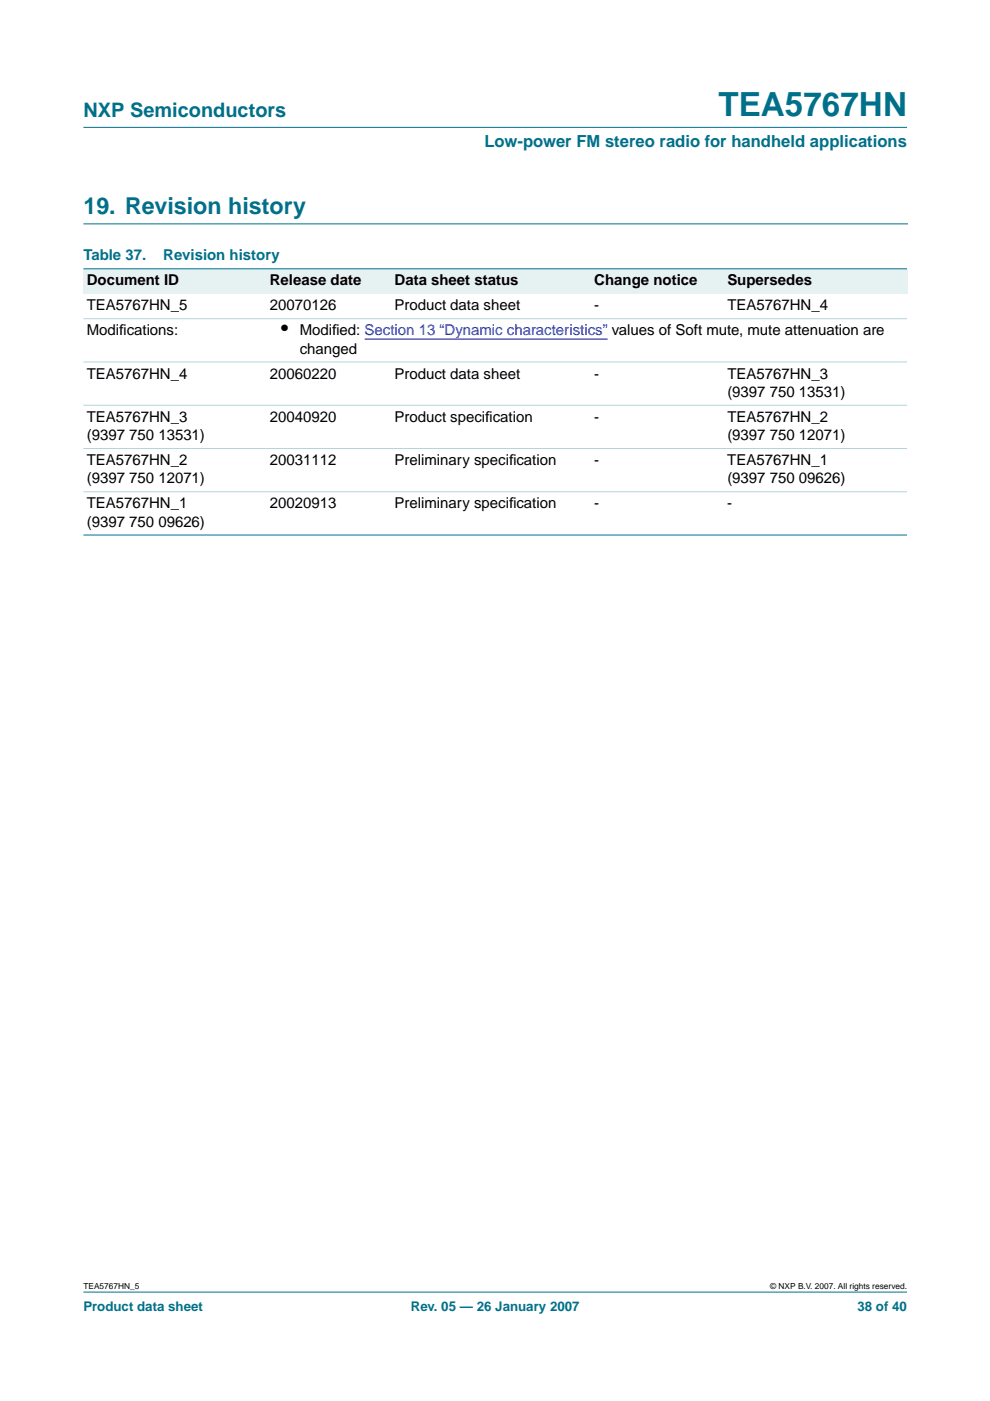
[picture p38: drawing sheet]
<svg xmlns="http://www.w3.org/2000/svg" width="210mm" height="297mm" viewBox="0 0 210 297" stroke-linecap="round" stroke-linejoin="round" font-family="sans-serif">
<defs><g id="words">
<text font-size="7.1" fill="#00708a" x="152.3" y="24.7">TEA5767HN</text>
<text font-size="4.9" fill="#00708a" x="17.7" y="45.5">19. Revision history</text>
<text font-size="4.2" fill="#00708a" x="17.7" y="24.9">NXP Semiconductors</text>
<text font-size="4.2" x="59.6" y="71.1">•</text>
<text font-size="3.5" fill="#00708a" x="102.7" y="31.1">Low-power FM stereo radio for handheld applications</text>
<g font-size="3.2" fill="#00708a">
<text x="17.7" y="55.2">Table 37.</text>
<text x="34.6" y="55.2">Revision history</text>
</g>
<g font-size="3.2">
<text x="18.4" y="65.8">TEA5767HN_5</text>
<text x="18.4" y="60.5">Document ID</text>
<text x="57.2" y="65.8">20070126</text>
<text x="57.2" y="60.5">Release date</text>
<text x="83.7" y="65.8">Product data sheet</text>
<text x="83.7" y="60.5">Data sheet status</text>
<text x="126" y="60.5">Change notice</text>
<text x="126" y="65.8">-</text>
<text x="154.2" y="60.5">Supersedes</text>
<text x="154.2" y="65.8">TEA5767HN_4</text>
<text x="18.4" y="71.1">Modif</text>
<text x="25.3" y="71.1">ications:</text>
<text x="63.5" y="71.1">Modif</text>
<text x="70.4" y="71.1">ied: Section 13 “Dynamic characteristics” values of Soft mute, mute attenuation are</text>
<text x="63.5" y="75">changed</text>
<text x="18.4" y="80.3">TEA5767HN_4</text>
<text x="57.2" y="80.3">20060220</text>
<text x="83.7" y="80.3">Product data sheet</text>
<text x="126" y="80.3">-</text>
<text x="154.2" y="80.3">TEA5767HN_3</text>
<text x="18.4" y="89.4">TEA5767HN_3</text>
<text x="57.2" y="89.4">20040920</text>
<text x="83.7" y="89.4">Product specif</text>
<text x="102.9" y="89.4">ication</text>
<text x="126" y="89.4">-</text>
<text x="154.2" y="84.2">(9397 750 13531)</text>
<text x="154.2" y="89.4">TEA5767HN_2</text>
<text x="18.4" y="93.3">(9397 750 13531)</text>
<text x="154.2" y="93.3">(9397 750 12071)</text>
<text x="18.4" y="98.6">TEA5767HN_2</text>
<text x="57.2" y="98.6">20031112</text>
<text x="83.7" y="98.6">Preliminary specif</text>
<text x="107.9" y="98.6">ication</text>
<text x="126" y="98.6">-</text>
<text x="154.2" y="98.6">TEA5767HN_1</text>
<text x="18.4" y="102.5">(9397 750 12071)</text>
<text x="18.4" y="107.8">TEA5767HN_1</text>
<text x="57.2" y="107.8">20020913</text>
<text x="83.7" y="107.8">Preliminary specif</text>
<text x="107.9" y="107.8">ication</text>
<text x="126" y="107.8">-</text>
<text x="154.2" y="107.8">-</text>
<text x="154.2" y="102.5">(9397 750 09626)</text>
<text x="18.4" y="111.7">(9397 750 09626)</text>
</g>
<g font-size="2.8" fill="#00708a">
<text x="17.7" y="278">Product data sheet</text>
<text x="87.1" y="278">Rev. 05 — 26 January 2007</text>
<text x="181.8" y="278">38 of 40</text>
</g>
<g font-size="1.8">
<text x="17.7" y="273.4">TEA5767HN_5</text>
<text x="163.3" y="273.4">© NXP B.V. 2007. All rights reserved.</text>
</g>
</g></defs>
<g fill="#00708a" stroke="#00708a" stroke-width=".21">
<path d="M17.7 273.9h174.6z"/>
<path d="M17.7 27h174.6z"/>
</g>
<path d="M17.7 47.5h174.7" fill="none" stroke="#00708a" stroke-width=".21"/>
<g fill="#e6f2f2">
<path d="M17.7 57h38.8v5.3h-38.8z" fill-rule="evenodd"/>
<path d="M56.5 57h26.5v5.3h-26.5z" fill-rule="evenodd"/>
<path d="M83 57h42.3v5.3h-42.3z" fill-rule="evenodd"/>
<path d="M125.3 57h28.2v5.3h-28.2z" fill-rule="evenodd"/>
<path d="M153.5 57h38.8v5.3h-38.8z" fill-rule="evenodd"/>
</g>
<path d="M77.3 71.9h51.5" fill="none" stroke="#00f" stroke-width=".21"/>
<g fill="#00708a" stroke="#00708a" stroke-width=".21">
<path d="M17.7 57h174.6z"/>
<path d="M17.7 113.4h174.6z"/>
</g>
<g fill="#b3d4db" stroke="#b3d4db" stroke-width=".21">
<path d="M17.7 67.6h174.6z"/>
<path d="M17.7 76.7h174.6z"/>
<path d="M17.7 85.9h174.6z"/>
<path d="M17.7 95.1h174.6z"/>
<path d="M17.7 104.3h174.6z"/>
</g>
<use href="#words"/>
</svg>
